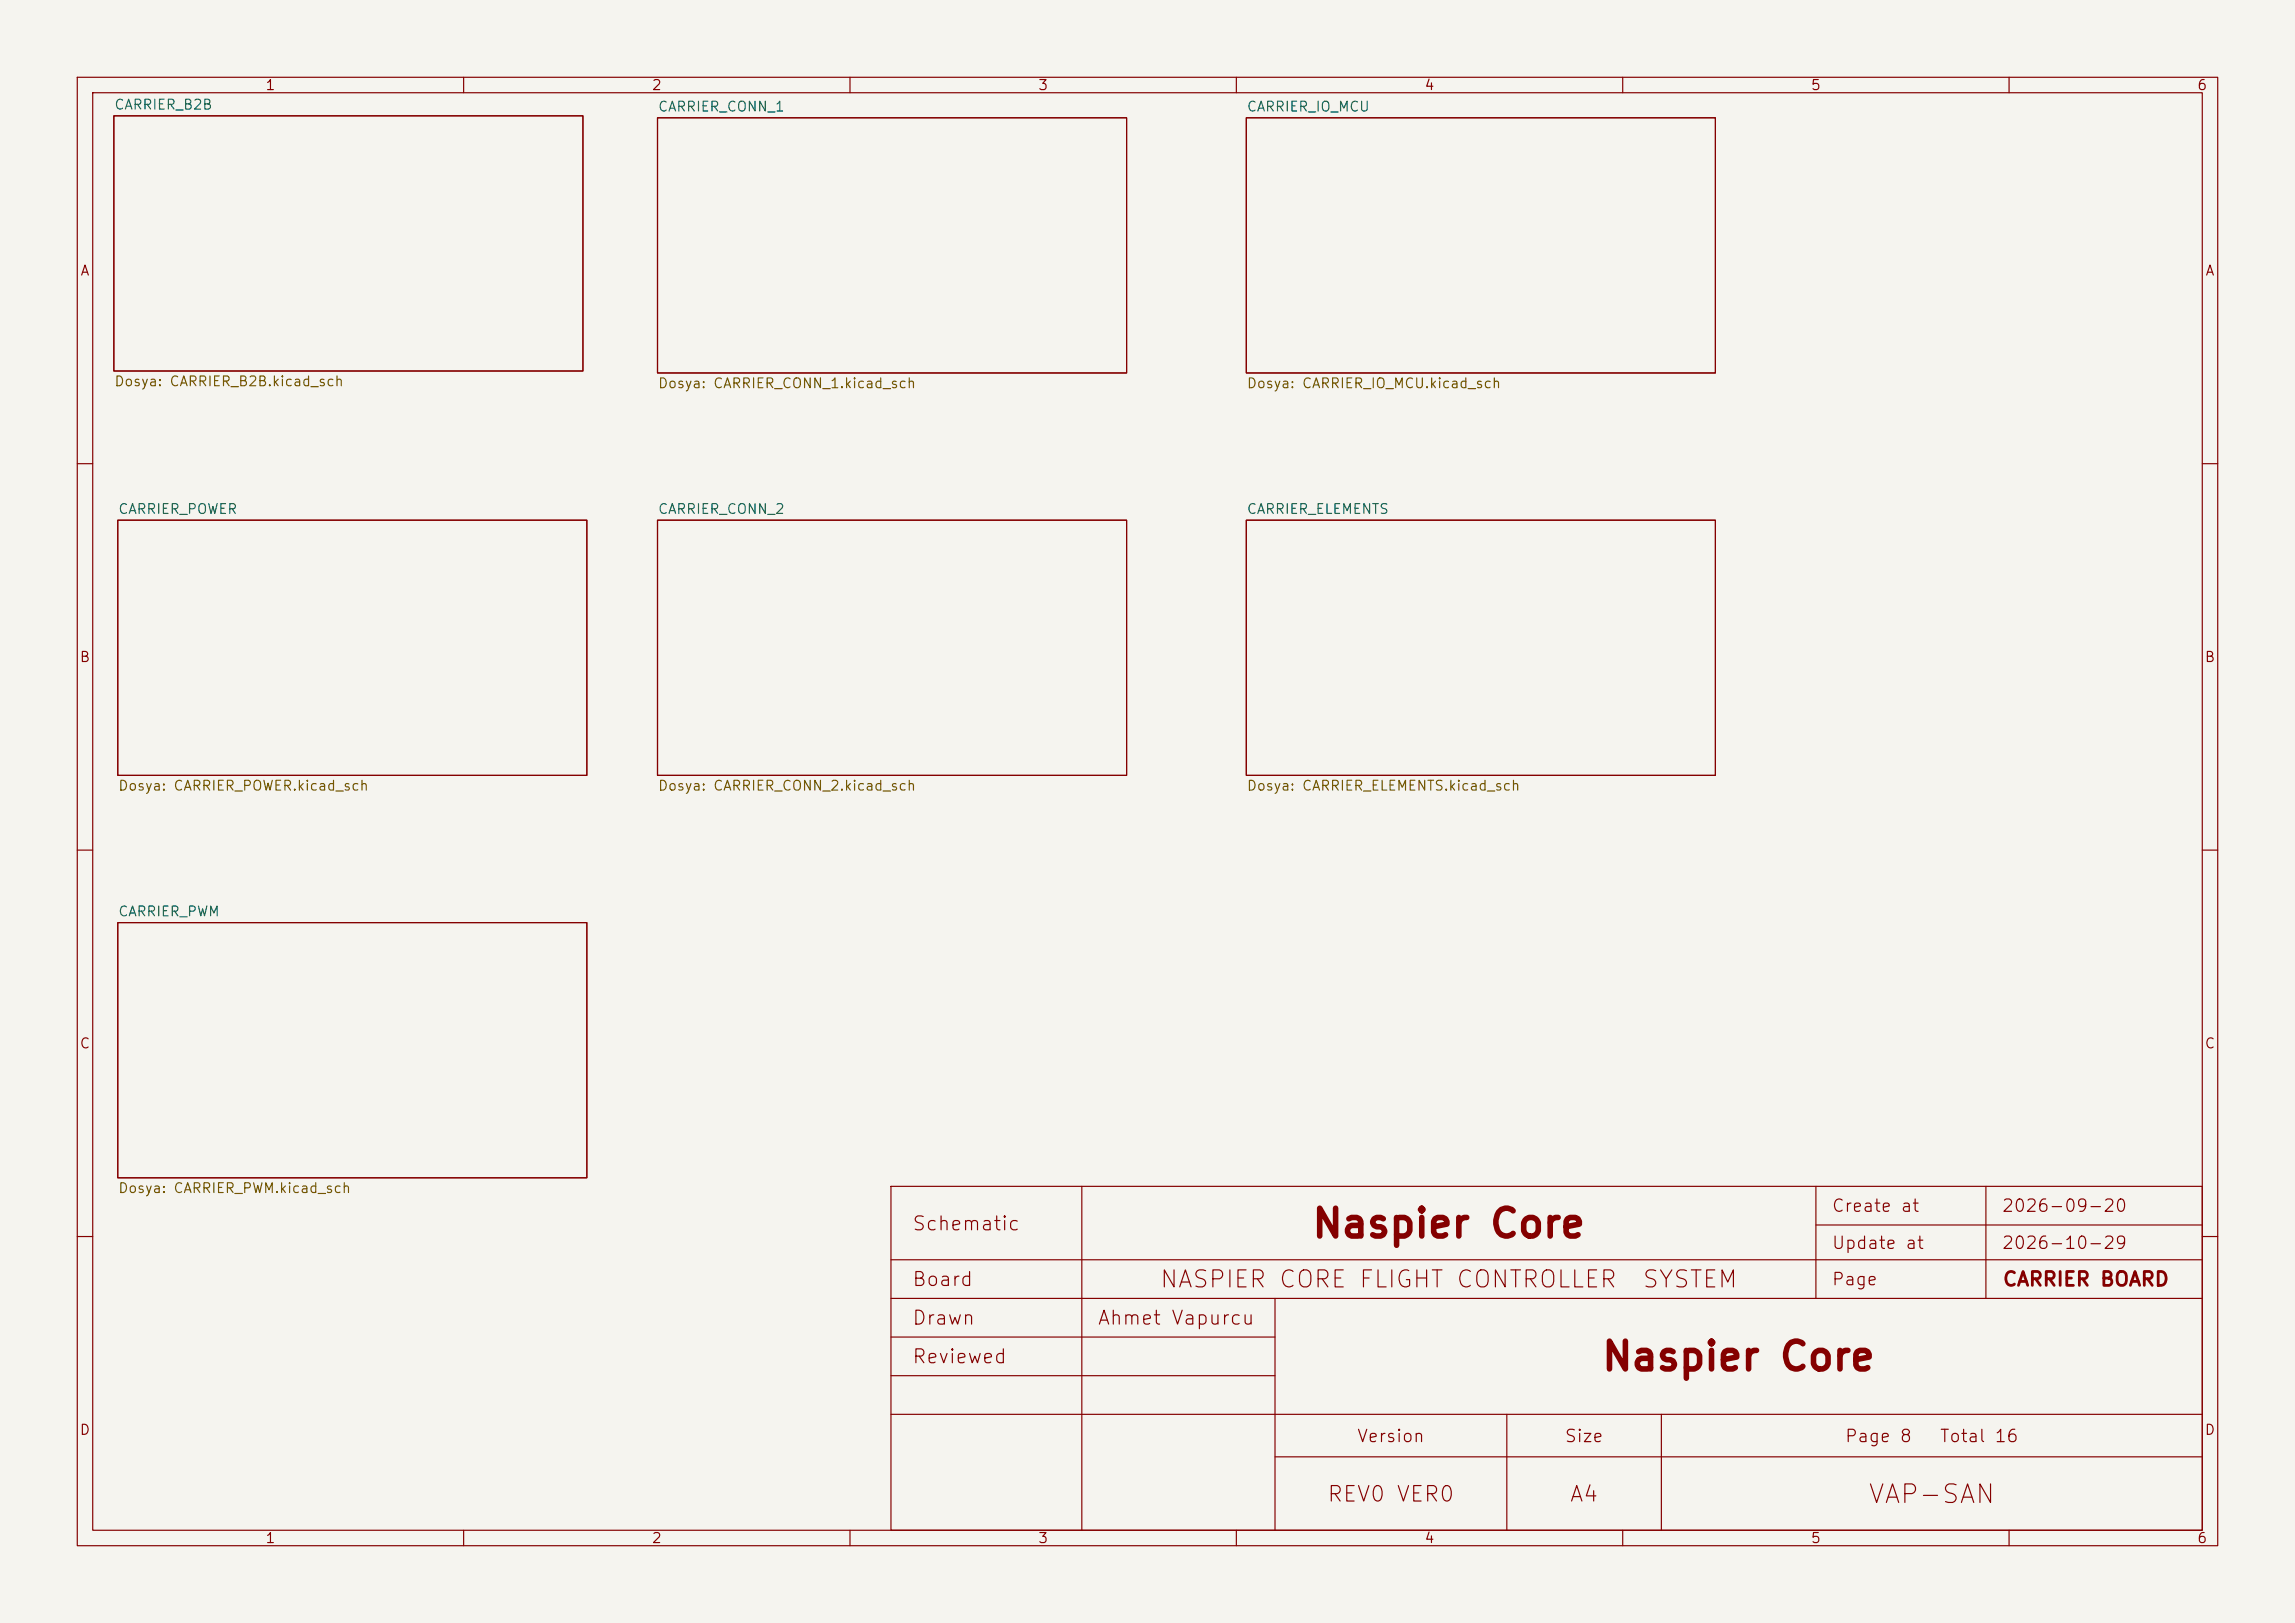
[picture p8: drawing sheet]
<svg xmlns="http://www.w3.org/2000/svg" width="297mm" height="210mm" viewBox="0 0 297 210" stroke-linecap="round" stroke-linejoin="round" font-family="sans-serif">
<defs><g id="words">
<g font-size="3.6" fill="#840000">
<text x="169.6" y="161">Naspier Core</text>
<text x="207.1" y="178.2">Naspier Core</text>
</g>
<text font-size="2.4" fill="#840000" x="241.6" y="195.1">VAP-SAN</text>
<g font-size="2.2" fill="#840000">
<text x="149.9" y="167.2">NASPIER CORE FLIGHT CONTROLLER</text>
<text x="212.4" y="167.2">SYSTEM</text>
</g>
<g font-size="2" fill="#840000">
<text x="171.6" y="194.8">REV0 VER0</text>
<text x="203" y="194.8">A4</text>
</g>
<g font-size="1.8" fill="#840000">
<text x="117.9" y="159.7">Schematic</text>
<text x="117.9" y="166.9">Board</text>
<text x="259.1" y="166.9">CARRIER BOARD</text>
<text x="117.9" y="171.9">Drawn</text>
<text x="141.9" y="171.9">Ahmet Vapurcu</text>
<text x="117.9" y="176.9">Reviewed</text>
</g>
<g font-size="1.6" fill="#840000">
<text x="236.9" y="157.2">Create at</text>
<text x="258.9" y="157.2">2026-09-20</text>
<text x="236.9" y="162">Update at</text>
<text x="236.9" y="166.7">Page</text>
<text x="258.9" y="162">2026-10-29</text>
<text x="175.5" y="187">Version</text>
<text x="202.4" y="187">Size</text>
<text x="238.6" y="187">Page 8</text>
<text x="250.9" y="187">Total 16</text>
</g>
<g font-size="1.3" fill="#840000">
<text x="34.3" y="12">1</text>
<text x="84.3" y="12">2</text>
<text x="134.3" y="12">3</text>
<text x="184.3" y="12">4</text>
<text x="234.3" y="12">5</text>
<text x="284.3" y="12">6</text>
<text x="10.3" y="36">A</text>
<text x="285.3" y="36">A</text>
<text x="10.2" y="86">B</text>
<text x="285.2" y="86">B</text>
<text x="10.2" y="136">C</text>
<text x="285.2" y="136">C</text>
<text x="10.2" y="186">D</text>
<text x="285.2" y="186">D</text>
<text x="34.3" y="200">1</text>
<text x="84.3" y="200">2</text>
<text x="134.3" y="200">3</text>
<text x="184.3" y="200">4</text>
<text x="234.3" y="200">5</text>
<text x="284.3" y="200">6</text>
</g>
<g font-size="1.3" fill="#006464">
<text x="14.7" y="14.5">CARRIER_B2B</text>
<text x="85.1" y="14.7">CARRIER_CONN_1</text>
<text x="161.3" y="14.7">CARRIER_IO_MCU</text>
<text x="15.2" y="66.8">CARRIER_POWER</text>
<text x="85.1" y="66.8">CARRIER_CONN_2</text>
<text x="161.3" y="66.8">CARRIER_ELEMENTS</text>
<text x="15.2" y="118.9">CARRIER_PWM</text>
</g>
<g font-size="1.3" fill="#725600">
<text x="14.7" y="50.3">Dosya: CARRIER_B2B.kicad_sch</text>
<text x="85.1" y="50.6">Dosya: CARRIER_CONN_1.kicad_sch</text>
<text x="161.3" y="50.6">Dosya: CARRIER_IO_MCU.kicad_sch</text>
<text x="15.2" y="102.6">Dosya: CARRIER_POWER.kicad_sch</text>
<text x="85.1" y="102.6">Dosya: CARRIER_CONN_2.kicad_sch</text>
<text x="161.3" y="102.6">Dosya: CARRIER_ELEMENTS.kicad_sch</text>
<text x="15.2" y="154.7">Dosya: CARRIER_PWM.kicad_sch</text>
</g>
</g></defs>
<path d="M0 0h297v210h-297z" fill="#f5f4ef" stroke="#f5f4ef" stroke-width=".13"/>
<g fill="none" stroke="#840000" stroke-width=".15">
<path d="M10 10h277v190h-277zM12 12h273v186h-273zM14.7 15h60.7v33h-60.7zM60 10v2M85.1 15.2h60.7v33.1h-60.7zM110 10v2M160 10v2M161.3 15.2h60.7v33.1h-60.7zM210 10v2M260 10v2M10 60h2M15.2 67.3h60.7v33h-60.7z"/>
<path d="M85.1 67.3h60.7v33h-60.7zM161.3 67.3h60.7v33h-60.7zM285 60h2M10 110h2M15.2 119.4h60.7v33h-60.7zM285 110h2M115.3 153.5h169.7v44.5h-169.7zM140 153.5v44.5M235 158.5h50M235 153.5v14.5M257 153.5v14.5M10 160h2"/>
<path d="M115.3 163h169.7M115.3 168h169.7M115.3 173h49.7M115.3 178h49.7M165 168v30M285 160h2M60 198v2M110 198v2M115.3 183h169.7M160 198v2M165 188.5h120M195 183v15"/>
<path d="M210 198v2M215 183v15M260 198v2"/>
</g>
<use href="#words"/>
</svg>
